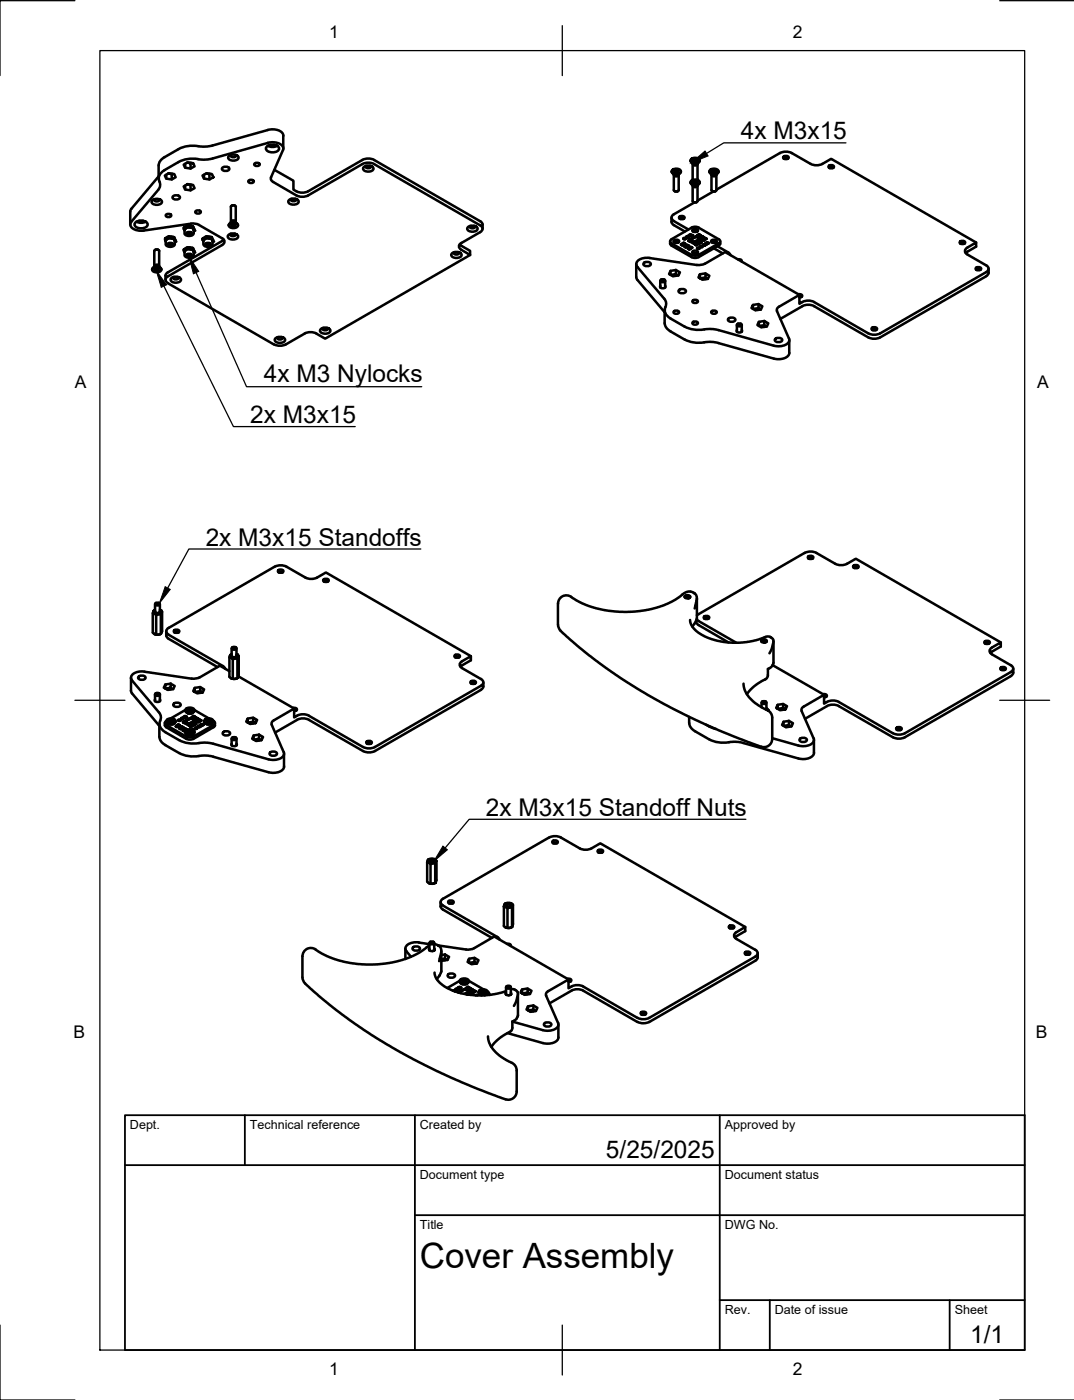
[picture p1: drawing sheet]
<svg xmlns="http://www.w3.org/2000/svg" width="215mm" height="280mm" viewBox="0 0 215 280" stroke-linecap="round" stroke-linejoin="round" font-family="sans-serif">
<defs><g id="words">
<text font-size="7" x="84" y="253.6">Cover Assembly</text>
<g font-size="4.9">
<text x="148.2" y="27.9">4x M3x15</text>
<text x="52.8" y="76.4">4x M3 Nylocks</text>
<text x="50.1" y="84.6">2x M3x15</text>
<text x="41.1" y="109.1">2x M3x15 Standoffs</text>
<text x="97.2" y="163.2">2x M3x15 Standoff Nuts</text>
<text x="121.2" y="231.6">5/25/2025</text>
<text x="194.1" y="268.8">1/1</text>
</g>
<g font-size="3.5">
<text x="65.8" y="7.6">1</text>
<text x="158.6" y="7.6">2</text>
<text x="15" y="77.6">A</text>
<text x="207.5" y="77.6">A</text>
<text x="14.7" y="207.6">B</text>
<text x="207.2" y="207.6">B</text>
<text x="65.8" y="275.1">1</text>
<text x="158.6" y="275.1">2</text>
</g>
<g font-size="2.5">
<text x="26" y="225.9">Dept.</text>
<text x="50" y="225.9">Technical reference</text>
<text x="84" y="225.9">Created by</text>
<text x="145" y="225.9">Approved by</text>
<text x="84" y="235.9">Document type</text>
<text x="145" y="235.9">Document status</text>
<text x="84" y="245.9">Title</text>
<text x="145" y="245.9">DWG No.</text>
<text x="145" y="262.9">Rev.</text>
<text x="155" y="262.9">Date of issue</text>
<text x="191" y="262.9">Sheet</text>
</g>
</g></defs>
<!-- layer: Visible -->
<g fill="none" stroke="#000" stroke-width=".51">
<path d="M30.8 39.8a.51 .51 0 0 0 .6 .5 .51 .51 0 0 0 .5-.5M31.7 35.3l-5.4 6.5M31.7 33.1v2.6M31.9 36.3a1.47 1.47 0 0 1-.3 1.7l-5.3 6.4a1.13 1.13 0 0 0 1 1.7h1.5l9.4-1.4h.9l.7 .3 4.6 2.7a.71 .71 0 0 1 .5 .6 .71 .71 0 0 1-.5 .7l-10.8 6.3M33 35.1l.8-.4 1.1 .1 .2 .7-.7 .4-1.1-.2zM33.3 35v.7M33.7 34.7l.7 .1v1.1M34.5 34.8h-.1M34.7 39.2l.3-.1a.75 .75 0 0 1 1 .5 .98 .98 0 0 1-1.5 0zM35.7 32.4l-2.8 1.6a1.73 1.73 0 0 0-1 2.3M36.7 37.3l.8-.5 1.1 .2 .3 .6-.8 .5-1.1-.2zM36.7 32.9l.8-.4 1.1 .1 .3 .7-.8 .4-1.1-.1z"/>
<path d="M37 32.8v.8M37 37.1v.8M37.4 36.9l.7 .1v1.1M37.4 32.5l.7 .1v1.1M38.2 36.9l-.1 .1M38.2 32.6h-.1M39.7 31.8l-1.3-.1-1.1 .2-1.6 .5M40.5 35.1l.8-.4 1.1 .1 .3 .7-.8 .4-1.1-.2zM40.8 35v.7M41.2 34.7l.7 .1M42 34.8l-.1 1.1M44.6 33.5l.3-.1a.75 .75 0 0 1 1 .5 .98 .98 0 0 1-1.5 0z"/>
<path d="M45.7 31.3a1.3 1.3 0 0 1 2 .2 1.21 1.21 0 0 1-2.1 0zM46.2 31a.51 .51 0 0 0 .5 .5 .51 .51 0 0 0 .5-.5M49.8 36.1a.61 .61 0 0 1 1 .3 .61 .61 0 0 1-.6 .2 .61 .61 0 0 1-.5-.4zM51 32.7a.61 .61 0 0 1 .9 .3 .61 .61 0 0 1-.5 .2 .61 .61 0 0 1-.5-.4zM53.3 29.4a1.62 1.62 0 0 1 2.5 .3 1.51 1.51 0 0 1-2.6 0zM53.6 29.2l1.1 .2 .8-.2M54.1 29h.8M56.6 30l-2.4 5.5a.73 .73 0 0 0 .5 .9l4.6 2.7a2.61 2.61 0 0 0 2.3 0l10.9-6.3M56.6 30a1.2 1.2 0 0 0-1.1-1.4l-1-.1-.9 .1-11.5 3.2-1.5 .1h-.9M56.7 29.7v-2.6a1.92 1.92 0 0 0-2.3-1.2l-11.9 3.2a9.9 9.9 0 0 1-4.1 .1l-1.1 .1-1.1 .3-3.3 1.8a2.08 2.08 0 0 0-1.2 1.7M58.2 39.8a.51 .51 0 0 0 .5 .5 .51 .51 0 0 0 .5-.5M58.3 39.8h.8"/>
<path d="M72.5 32l-10.9 6.3a2.76 2.76 0 0 1-2.9-.4v-1.7l-3.8-2.2M72.5 32.8a2.58 2.58 0 0 1 2.3 0M72.5 32a2.53 2.53 0 0 1 2.3 0l21.3 12.3 .4 .6M72.7 33.5a1.3 1.3 0 0 1 2 .2 1.21 1.21 0 0 1-2.1 0zM73.2 33.2a.51 .51 0 0 0 .5 .5 .51 .51 0 0 0 .5-.5M73.3 33.2h.7M74.8 32.8l21.3 12.3M134.4 34.3a1.01 1.01 0 0 0 .9 .6 1.01 1.01 0 0 0 .9-.6M134.4 34.1a1.13 1.13 0 0 1 1.8 .2 1.06 1.06 0 0 1-1.8 0zM134.6 34.7l.3 .2M134.8 35v3a.58 .58 0 0 0 1 0v-3M134.8 34.9a.46 .46 0 0 0 .5 .3 .46 .46 0 0 0 .4-.4 .45 .45 0 0 1-.4 .5 .45 .45 0 0 1-.5-.4z"/>
<path d="M135 34l-.2 .1 .3 .1M135 38.3h.1M135 38.3h.5M135 34.4l-.2 .1 .3-.1M135.1 34.2v.2M135.1 34.3v.2M135.1 34.4v.1M135.2 34.4l.2 .1M135.5 34.3l-.1 .2M135.5 34.2l.2 .3-.3-.1M135.6 34l-.4 .1M135.6 34l.1 .1-.2 .1z"/>
<path d="M135.6 38.3h-.1M135.9 34.7l-.3 .2M136.2 34.3v.1M138.1 36.5a1.06 1.06 0 0 0 1.9 0M138.1 32.1a1.01 1.01 0 0 0 1 .6 1.01 1.01 0 0 0 .9-.6M138.1 36.5h.1M138.2 36.3a1.13 1.13 0 0 1 1.8 .2 1.06 1.06 0 0 1-1.9 0zM138.2 31.9a1.13 1.13 0 0 1 1.8 .2 1.06 1.06 0 0 1-1.9 0zM138.4 36.9l.3 .2M138.4 32.6l.3 .2M138.6 37.1a.46 .46 0 0 0 .5 .4 .46 .46 0 0 0 .4-.4M138.6 37.1a.52 .52 0 0 0 .9 0"/>
<path d="M138.6 32.8a.52 .52 0 0 0 .9 0M138.6 37v3.2a.58 .58 0 0 0 1 0l-.1-3M138.7 36.2l-.1 .1 .3 .2-.3 .2h.1l.4-.1 .4 .1-.2-.3M138.7 31.9h-.1l.3 .2-.3 .2 .1 .1 .4-.2 .4 .1-.2-.3M138.9 36.5v.1M138.9 32.1v.1M138.9 32h.3M138.9 32l-.2-.1 .1 .2M139.2 36.5v.1M139.2 32.1v.1M139.4 36.2l-.3 .2-.4-.2 .1 .2M139.4 36.2l-.1 .2"/>
<path d="M139.4 36.2l.1 .1-.2 .1M139.4 31.9l-.1 .2M139.4 31.9l-.2 .1M139.4 31.9h.1l-.2 .2M139.5 32.7v.1M139.5 37v.1M139.5 32.7a.46 .46 0 0 1-.4 .4 .46 .46 0 0 1-.5-.4v3.3M139.5 32.8v3.2M139.7 36.9l-.3 .2M139.7 32.6l-.3 .2M140 36.5h.1M141.9 34.3a1.01 1.01 0 0 0 .9 .6 1.01 1.01 0 0 0 .9-.6"/>
<path d="M142 34.1a1.13 1.13 0 0 1 1.7 .2 1.06 1.06 0 0 1-1.8 0zM142.2 34.7l.3 .2M142.3 35v3a.58 .58 0 0 0 1 0M142.5 34l-.1 .1 .3 .1M142.5 38.3h.1M142.6 38.3h.5M142.6 34.2l-.2 .3 .3-.1M142.6 34.3v.2M142.6 34.4l.1 .1M142.7 38.3l-3.2 1.8M142.7 34.4h.2M143 34.3v.1"/>
<path d="M143.1 34.2l.2 .3-.4-.1M143.1 34l-.4 .1M143.1 34l.2 .1-.2 .1zM143.1 38.3h.1M143.3 34.9a.49 .49 0 0 1-.5 .3 .49 .49 0 0 1-.4-.4 .46 .46 0 0 0 .4 .5 .46 .46 0 0 0 .5-.4v3.1M143.3 38l12.7-7.4a2.58 2.58 0 0 1 2.4 0l3.8 2.2a2.61 2.61 0 0 0 2.3 0l1.8-1 29 16.7M143.5 34.7l-.3 .2M156.8 31.7l.4-.1 .4 .1M156.8 31.3a.61 .61 0 0 1 1 .3 .61 .61 0 0 1-.6 .3 .61 .61 0 0 1-.5-.5zM156.8 31.8h.8M165.8 33.6l.5-.1 .4 .1M165.9 33.1a.61 .61 0 0 1 .9 .3 .61 .61 0 0 1-.6 .3 .61 .61 0 0 1-.5-.4z"/>
<path d="M165.9 33.6h.7M26.1 42.3v2.6M26.3 41.8l-.2 .5M27 44.6a1.62 1.62 0 0 1 2.5 .3 1.51 1.51 0 0 1-2.6 0zM27.3 44.4l.7 .2 1.2-.2M27.8 44.2h.8M30.4 40.2a1.3 1.3 0 0 1 2 .2 1.21 1.21 0 0 1-2.1 0zM30.4 54a.98 .98 0 0 1 .9-.7 .98 .98 0 0 1 1 .7M30.5 53.7a1.13 1.13 0 0 1 1.8 .3 1.06 1.06 0 0 1-1.9 0zM30.9 53.3v-3.1a.58 .58 0 0 1 1 0l-.1 3.1M30.9 53.4a.46 .46 0 0 1 .5-.4 .46 .46 0 0 1 .4 .4M30.9 53.4a.45 .45 0 0 1 .4-.4 .45 .45 0 0 1 .5 .4"/>
<path d="M31 53.3l-.3 .2M31 50h.7M31.1 54l-.1 .2M31.1 53.9l-.2 .3h.1M31.2 53.9v.1M31.2 53.8l-.2-.1-.1 .1 .2 .1M31.2 54.1l-.2 .1M31.2 53.8h.3M31.2 54.1h.3M31.5 53.8l.2-.1 .1 .1-.2 .1M31.5 53.8v.1M31.5 53.8v.2"/>
<path d="M31.6 54l.2 .2h-.1M31.6 53.9v.1M31.6 54l.1 .2-.2-.1M31.7 53.3l.3 .2M33 48h.1M33 47.7h.1M33 48v-.3l.1 .6M33.3 42.9a.61 .61 0 0 1 1 .3 .61 .61 0 0 1-.6 .3 .61 .61 0 0 1-.5-.5zM33.6 48.8l.5 .3 .5-.3M33.6 54.5l-.4 .4-.1 1.1M33.6 55.3a.72 .72 0 0 0-.5 .7 .72 .72 0 0 0 .5 .6l21.2 12.3a2.79 2.79 0 0 0 2.4 0l3.7-2.2M33.7 48.7l.5-.1 .2 .1 .1 .2-.6 .2-.3-.2z"/>
<path d="M33.7 48.6a.34 .34 0 0 0 .4 .4 .34 .34 0 0 0 .3-.4M33.8 47.3l.9 .1 .1 .3-1-.1zM33.8 47.3l-.7 .4-.1 .3M33.8 47.6l-.8 .4M33.8 47.3v.3M33.8 47.3h.1M33.8 47.6h.1M34.2 55.7a1.3 1.3 0 0 1 2 .3 1.21 1.21 0 0 1-2.1 0zM34.7 55.4a.51 .51 0 0 0 .5 .5 .51 .51 0 0 0 .5-.5M34.8 47.5v.2M34.8 47.5l.3 .5M34.8 47.7l.3 .6v-.3"/>
<path d="M34.8 55.4h.7M34.8 47.7h.1M34.8 47.4h.1M35 48.2a1.05 1.05 0 0 0-1.9 0l.1 .8 .7 .4 1-.3 .1-.9M35.1 48l-.1 .4M35.1 48.3h.1M36.8 50.2h.1M36.8 49.9h.1M36.8 45.8h.1M36.8 45.5h.1M36.8 50.2v-.3l.1 .6M36.8 45.8v-.2l.1 .5"/>
<path d="M36.8 45.6v.2M36.8 49.9v.3M37 50.1a1.11 1.11 0 0 1 1.8 .3l-.2 .9-.9 .3-.5-.2-.3-.2zM37 45.8a1.11 1.11 0 0 1 1.8 .2l-.1 .9-.5 .3h-.5l-.5-.1-.3-.3zM37.3 51l.5 .3 .5-.3M37.3 46.6l.5 .3 .5-.3M37.5 50.8h.5h.2l.1 .3-.6 .2-.3-.2zM37.5 46.5l.5-.1 .2 .1 .1 .3-.6 .2-.3-.2zM37.5 50.8a.34 .34 0 0 0 .3 .4 .34 .34 0 0 0 .4-.4M37.5 46.5a.34 .34 0 0 0 .3 .4 .34 .34 0 0 0 .4-.4M37.5 49.5l1 .1 .1 .3-1-.1zM37.5 49.5l-.7 .4"/>
<path d="M37.5 49.7l-.7 .5M37.5 45.1l1 .1 .1 .4-1-.2zM37.5 45.1l-.7 .5M37.5 45.4l-.7 .4M37.5 45.1v.3M37.5 49.5v.2M37.6 49.5h.1M37.6 49.7h.1M37.6 45.1h.1M37.6 45.4h.1M38.6 49.6v.3M38.6 49.6l.3 .6"/>
<path d="M38.6 49.9l.1 .4M38.6 45.3v.3M38.6 45.3l.3 .6M38.6 45.6l.1 .3M38.6 49.9h.1M38.6 49.6h.1M38.6 45.5h.1M38.6 45.3h.1M38.9 50.2v.3l-.2-.2M38.9 50.2v.3M38.9 50.5l-.1 .1M38.9 45.9v.3l-.2-.3"/>
<path d="M38.9 45.9l-.1 .3M38.9 50.5h.1M38.9 46.1h.1M39.2 42.2a.61 .61 0 0 1 1 .3 .61 .61 0 0 1-.6 .3 .61 .61 0 0 1-.5-.5zM40.6 48h.1M40.6 47.7h.1M40.6 48v-.3l.1 .6M40.8 47.9a1.11 1.11 0 0 1 1.7 .3l-.1 .9-.9 .3-.5-.2-.3-.2zM41.1 48.8l.5 .3 .5-.3M41.3 48.7l.4-.1 .3 .1 .1 .2-.6 .2-.4-.2zM41.3 48.6a.34 .34 0 0 0 .3 .4 .34 .34 0 0 0 .3-.4M41.3 47.3l1 .1 .1 .3-1-.1z"/>
<path d="M41.3 47.3l-.7 .4v.3M41.3 47.6l-.7 .4M41.3 47.3v.3M41.3 47.3h.1M41.3 47.6h.1M42.4 47.5v.2M42.4 47.5l.2 .5M42.4 47.7l.2 .6v-.3M42.4 47.7h.1M42.4 47.4h.1M42.6 48l-.1 .4M42.6 48.3h.1"/>
<path d="M44.8 47.9l-11.2 6.6M45.6 47.1a1.3 1.3 0 0 1 2 .2 1.21 1.21 0 0 1-2 0zM45.8 44.9a1.13 1.13 0 0 1 1.8 .2 1.06 1.06 0 0 1-1.8 0zM46.1 46.8a.51 .51 0 0 0 .5 .5 .51 .51 0 0 0 .5-.5M46.2 44.5a.46 .46 0 0 1 .5-.4 .46 .46 0 0 1 .4 .4M46.2 44.4a.52 .52 0 0 1 .9 0M46.2 46.7h.8M46.3 44.5l-.3 .2M46.4 45.2l-.2 .1 .2 .1M46.4 45.2v.2M46.4 41.1v.1M46.4 41.1l.6 .1"/>
<path d="M46.5 45v.2M46.5 45v.1M46.8 45l.3-.1-.2 .2 .2 .2-.1 .1M46.8 45l-.6-.1 .2 .1M46.8 44.9v.1M46.8 44.9l.1 .2M46.9 45.2l.1 .2-.3-.2-.3 .2M47 44.5l.3 .2M47.1 44.5v.1M47.2 44.4v-3a.58 .58 0 0 0-1 0v3.2M47.6 45v.1M47.6 45a1.02 1.02 0 0 0-.9-.5 1.02 1.02 0 0 0-.9 .6"/>
<path d="M57.7 40.1a1.3 1.3 0 0 1 2.1 .2 1.21 1.21 0 0 1-2.1 0zM90.3 50.8a1.3 1.3 0 0 1 2.1 .2 1.21 1.21 0 0 1-2.1 0zM90.8 50.5a.51 .51 0 0 0 .5 .4 .51 .51 0 0 0 .5-.4M90.9 50.4h.8M92 48.9l2 1.3v.8M93.5 45.5a1.3 1.3 0 0 1 2 .3 1.21 1.21 0 0 1-2 0zM94 45.2a.51 .51 0 0 0 .5 .5 .51 .51 0 0 0 .5-.5M94.1 45.2h.8M96.1 45.1a.73 .73 0 0 1 .4 .7 .73 .73 0 0 1-.4 .6l-3.8 2.2a.73 .73 0 0 0-.5 .7 .73 .73 0 0 0 .5 .7l1.7 1-29 16.8-1.7-1.1M96.5 44.9v.9M127.3 55.4l.2 .6 5.4 6.4M127.3 52.8v2.6"/>
<path d="M127.5 53.4l5.4 6.4a1.77 1.77 0 0 1 .1 2 1.84 1.84 0 0 0 1.1 1.9l2.8 1.6a7.2 7.2 0 0 0 4.9 .5l1.9 .2 11.1 3.2a2.67 2.67 0 0 0 3.1-.9l-.1-.6-2.4-5.4a.73 .73 0 0 1 .5-1M127.5 53.4a1.13 1.13 0 0 1 1-1.7l1-.1 10.4 1.4 1.1-.3 4.1-2.3 14.8 8.6M128.9 52.5l.3-.1a.75 .75 0 0 1 1 .5 .98 .98 0 0 1-1.5 0zM132.1 56.2v1.3M132.1 57.2l-.1 .1a.62 .62 0 0 0 .6 .4 .62 .62 0 0 0 .5-.4v-.1M132.2 56l.5-.1 .3 .2-.5 .2zM132.3 55.9l-.1 .1M132.8 55.9l.2 .1a.44 .44 0 0 1-.4 .5 .44 .44 0 0 1-.5-.5h.2M133.1 56.2v1.3M134 48.3l.1 .6 .2 .2M134.1 48.1l4.2-2.6a1.49 1.49 0 0 1 1.5 .1l4 2.3 .3 .4-.3 .4-4 2.3a1.57 1.57 0 0 1-1.5 0l-4-2.3-.2-.2zM134.3 49.1l4 2.3a1.57 1.57 0 0 0 1.5 0l4-2.3"/>
<path d="M134.3 43.5v.9l.2 .4 2.5 1.5M134.7 48.2a.64 .64 0 0 1 1.1 .2 .64 .64 0 0 1-1.1-.2zM134.8 44.2l2.9 1.7M134.9 48.5l.4-.1 .4 .1M135.2 54l-1.1 .2v.8M135.2 54v.8l-1 .2M135.2 54l.8 .5-.3 .6-1.1 .2-.8-.5 .3-.6M135.2 54.8l.5 .3M135.2 55.2h-.7M135.9 57.9l.3-.1a.75 .75 0 0 1 1 .6 .98 .98 0 0 1-1.5 0zM136 43.7l.4-.1 .4 .1M136 43.3a.61 .61 0 0 1 .9 .3 .61 .61 0 0 1-.6 .3 .61 .61 0 0 1-.5-.4z"/>
<path d="M136 43.8h.8M136.2 48.9l.4 .1-.1 .1zM136.2 48.9v.1M136.3 48.8l.3 .1zM136.3 48.8v.1M136.6 48.9v.1M136.7 48.6l.2 .2M136.7 47.7l.2 .2 .3-.2M136.8 47.6l.4 .1-.4 .1zM136.8 48.6l.3 .1M136.8 47.7h.3l-.2 .1zM136.8 48.9l-.3 .2-.3-.1"/>
<path d="M136.8 48.9h.1M136.9 48.8l.2-.1-.3 .2M136.9 48.8l-.3 .1M136.9 49.3l.3 .2 .1-.2M136.9 48.7l-.2-.1-.3 .2M137.1 49.2l.2 .1zM137.1 49.3l.2 .1M137.3 47.4l.2 .1 .3-.1M137.4 47.3l.4 .1-.4 .1zM137.4 49l.2 .2M137.4 47.3l.3 .1-.2 .1zM137.5 49l.3 .1"/>
<path d="M137.6 49.2l-.3 .1M137.6 49.8h.4zM137.7 49.1l-.3-.1-.5 .4M137.7 48.2h.3M137.7 48.1v.1M137.8 49.6l.2 .1zM137.8 49.2l-.6 .3-.3-.1M137.8 49.2h-.2M137.8 48.1v.1M137.8 47l.3 .2 .4-.2M137.8 47l.3-.2 .4 .2-.4 .2zM137.9 48.1l-.1 .1h.1"/>
<path d="M137.9 48.1h-.2l.3 .1M137.9 48.1h.1M137.9 48v.1M137.9 49.9h.1M137.9 48h.1M138 48.2l.9 .6M138 48v.2M138 49.8h.1M138 48.2h-.1M138 47.9h.1M138 48.1l-.1 .1M138 47.9l-.1 .1"/>
<path d="M138 47h.3l-.2 .1zM138 47.9l.9 .5 1.1-.7-.8-.4-1.2 .7M138.1 49.4l.2 .2M138.1 47.9h-.1M138.2 49.5h.3M138.2 49.7l-.3 .2-.3-.1M138.2 47.8h.1M138.2 49.7h.1M138.3 47.8h-.1M138.3 47.7h.1M138.3 49.6l-.3 .1M138.3 47.8h.1"/>
<path d="M138.4 49.5l-.3-.1-.3 .3M138.4 47.7l-.1 .1M138.5 49.6l-.3 .1M138.5 49.6h-.2M138.5 50.4a.64 .64 0 0 1 1.1 .1 .64 .64 0 0 1-1.1-.1zM138.5 46a.64 .64 0 0 1 1.1 .2 .64 .64 0 0 1-1.1-.2zM138.6 47.6h.1M138.6 50.7l.5-.1 .4 .1M138.6 46.3l.5-.1 .4 .1M138.7 47.5l-.1 .1M138.7 40.4l.1 .1M138.8 47.5h.1"/>
<path d="M138.9 48.4v.1M138.9 47.4l-.1 .1M138.9 47.4h.1M138.9 40.5l-4.1 2.4a.72 .72 0 0 0-.5 .6 .72 .72 0 0 0 .5 .7M138.9 48.5v.3M139 48.7h.1M139 48.7l.1 .2M139 48.9l.3 .2 .1-.1M139 48.7l-.1 .1M139.1 48.9l.2 .2M139.1 48.9l.1 .1M139.1 48.8h.1"/>
<path d="M139.1 47.4h.2M139.1 48.8l.1 .2M139.2 48.6v.1M139.2 48.7l.2 .3-.1 .1M139.2 49l.1-.1zM139.3 49.1h.1M139.3 48.5l.2-.1v.2M139.3 48.4l.2 .4M139.3 48.5l.1 .1M139.3 47.3l.4 .1zM139.3 48.7l.3 .2 .1-.1M139.3 47.3h.1"/>
<path d="M139.3 48.5l-.3 .1M139.4 48.7l.3 .1M139.4 40.4h-.6M139.4 48.6v.1M139.4 48.8h.1M139.4 48.7h.1M139.4 47.1l.3 .1zM139.4 49.7l.3 .1 .2-.1M139.4 47.1v.1M139.5 47.1l.3-.2 .4 .2M139.5 49.6l.4 .1-.4 .1zM139.5 48.6l.1 .1"/>
<path d="M139.6 48.7l-.1 .1 .1-.1M139.6 48.2l.1 .3M139.6 48.9h.1M139.6 49.6l.2 .1h-.1zM139.6 48.6l.3 .1 .1-.1M139.6 48.4l-.1 .1M139.6 48.8h.1M139.7 48.4v.2M139.7 48.5l.2 .2 .1-.1M139.7 47.2v.2M139.7 48.6l.1 .1M139.7 48.5l.1 .1"/>
<path d="M139.8 48.2h-.2l.1 .2M139.8 48.6h.1M139.8 46.9l.2 .1M139.8 48.2v.1M139.8 48.4h.1M139.8 48.4l.1 .2-.1 .1 .1-.1M139.9 48.1h.1M139.9 48.2l.1-.2 .1 .1 .1 .2M139.9 48.2v.2l.3 .1h.1M139.9 48.4l.3 .1h.1M139.9 48.2l-.1 .1M139.9 48.4h.1"/>
<path d="M139.9 48.6h.1M140 48.1l.1 .3h-.1M140 48.3v.1M140 47l-.3 .2M140 47l.2 .1M140 47.6l.3 .1M140 47.4l.3 .2M140 49.3l.3 .2 .2-.2M140.1 47.4l-.2 .3M140.1 48.1h.1M140.1 47.4l.2 .1M140.1 48.1v-.3l-1.2 .7"/>
<path d="M140.1 49.2l.4 .1-.4 .1zM140.1 49.3h.3M140.2 47.1l-.6 .3M140.2 48.4l-.1 .1 .1-.1M140.2 49.2l.2 .1-.1 .1zM140.2 48.4l.1 .1M140.4 47.3l.2 .1-.3 .3-.2 .1-.2-.2M140.4 47.3l-.3 .1M140.4 47.2l.2 .2zM140.5 48h.3l-.1 .1zM140.6 47.8l.3 .1zM140.6 47.8v.1"/>
<path d="M140.6 47.4h.2l-.2 .1zM140.7 49l.2 .1 .2-.1M140.7 48.9l.4 .1-.4 .1zM140.7 49h.4M140.8 47.4l-.8 .3 .1 .1M140.8 48.9l.3 .1-.2 .1zM140.8 48h.1M140.9 47.7l.3 .1-.3-.1M141.1 47.7l.3 .1M141.1 47.9l-.4 .2-.2-.1M141.1 55.5l-1.1 .2v-.8l-.3 .6 .8 .5 1.1-.2 .3-.6-.8-.5v.8l.5 .3M141.1 54.7l-1.1 .2"/>
<path d="M141.1 55.9h-.6M141.1 48.6l.4 .2 .3-.2M141.1 48.6l.4-.2 .3 .2-.3 .2zM141.2 47.8l-.2-.2-.3 .2M141.4 47.8l-.3 .1M141.4 47.8l-.5 .1M141.4 48.5l.2 .1-.1 .1zM141.5 48.8h.1M142.3 48.2a.64 .64 0 0 1 1.1 .2 .64 .64 0 0 1-1.1-.2zM142.4 48.5l.4-.1 .5 .1M142.8 49.7l1.8 1M143.5 49.3l2.1 1.2 .5 .5"/>
<path d="M144.1 48.3l-.1 .6-.2 .2M147.6 51.9l.6 .1 .1 .3M159.7 58.9h.4l.3 .2-.1 .3-.4 .1M159.9 59.4h.4M159.9 59.3l.5 .1M192.1 48.7l.4-.1 .5 .1M192.1 48.3a.61 .61 0 0 1 1 .3 .61 .61 0 0 1-.6 .2 .61 .61 0 0 1-.5-.4zM192.2 48.8h.7M193.2 50.6l2.1-1.3v-.8l-1.8 1a.73 .73 0 0 0-.5 .7 .73 .73 0 0 0 .5 .7l3.8 2.2M195.3 54l.4-.1 .4 .1M195.3 53.5a.61 .61 0 0 1 1 .3 .61 .61 0 0 1-.6 .3 .61 .61 0 0 1-.5-.4zM195.4 54h.7"/>
<path d="M197.3 53.1a.72 .72 0 0 1 .5 .7 .72 .72 0 0 1-.5 .6l-21.2 12.3a2.61 2.61 0 0 1-2.4 0M197.8 53.8l-.1 1-.4 .4-21.2 12.3a2.61 2.61 0 0 1-2.4 0M55 67.8a1.3 1.3 0 0 1 2 .2 1.21 1.21 0 0 1-2.1 0zM55.5 67.5a.51 .51 0 0 0 .5 .4 .51 .51 0 0 0 .5-.4M55.6 67.4h.8M60.9 66.7a2.58 2.58 0 0 1 2.4 0M64.1 65.9a1.3 1.3 0 0 1 2 .3 1.21 1.21 0 0 1-2.1 0zM64.5 65.6a.51 .51 0 0 0 .6 .5 .51 .51 0 0 0 .5-.5M64.7 65.6h.7M132.9 62.3v.1M132.9 62.1v2.6M133 64.7a1.97 1.97 0 0 0 1.1 1.6l2.8 1.6a7.2 7.2 0 0 0 4.9 .5l1.9 .2"/>
<path d="M134.9 62.2a.61 .61 0 0 1 .9 .3 .61 .61 0 0 1-.6 .3 .61 .61 0 0 1-.5-.4zM138.7 64.4a.61 .61 0 0 1 .9 .3 .61 .61 0 0 1-.6 .3 .61 .61 0 0 1-.5-.4zM138.7 60.1a.61 .61 0 0 1 .9 .3 .61 .61 0 0 1-.6 .2 .61 .61 0 0 1-.5-.4zM142.4 62.2a.61 .61 0 0 1 1 .3 .61 .61 0 0 1-.6 .3 .61 .61 0 0 1-.5-.4zM145.8 63.7l.3-.1a.75 .75 0 0 1 1 .5 .98 .98 0 0 1-1.5 0zM147.4 65v1.4M147.4 66l-.1 .2a.62 .62 0 0 0 .6 .3 .62 .62 0 0 0 .6-.3l-.1-.2M147.5 64.9l.5-.2 .3 .3-.5 .2zM147.6 64.8l-.1 .1a.44 .44 0 0 0 .4 .4 .44 .44 0 0 0 .4-.4l-.1-.1M148.1 64.8h.1M148.4 65v1.4M150.6 61.8v-.8l-.3 .6 .8 .5 1.1-.2 .3-.6-.8-.5v.8l.5 .3"/>
<path d="M151.7 60.8l-1.1 .2M151.7 61.6l-1 .2M151.7 62h-.6M151.8 64.4l1.1-.2v.9l-1.1 .1zM152.9 64.2l.8 .5-.3 .6-1.1 .2-.8-.5 .3-.6M152.9 65.1l.5 .2M152.9 65.4h-.7M155.2 67.7l.3-.1a.75 .75 0 0 1 1 .5 .98 .98 0 0 1-1.5 0zM156.1 63.8l4.4-2.6a2.58 2.58 0 0 1 2.4 0l10.8 6.3M157.9 68v2.6a1.92 1.92 0 0 1-2.3 1.3l-.8-.2-11.1-3M160.5 60.4a2.58 2.58 0 0 1 2.4 0M160.5 60.4l-.6 .4v-1.8l-4 2.3"/>
<path d="M162.9 60.4l10.8 6.3M174.5 66l.4-.1 .4 .1M174.5 65.6a.61 .61 0 0 1 .9 .3 .61 .61 0 0 1-.6 .2 .61 .61 0 0 1-.5-.4zM174.5 66h.8M55.7 114.5l.4-.1 .5 .1M55.7 114a.61 .61 0 0 1 1 .4 .61 .61 0 0 1-.6 .2 .61 .61 0 0 1-.5-.4zM55.8 114.5h.7M61.1 115.5a2.58 2.58 0 0 0 2.3 0l1.8-1 29 16.8M61.1 115.6l-3.8-2.2a2.64 2.64 0 0 0-2.4 0l-21.2 12.2a.72 .72 0 0 0-.4 .7 .72 .72 0 0 0 .4 .7M64.8 116.3l.4-.1 .4 .1M64.8 115.9a.61 .61 0 0 1 .9 .3 .61 .61 0 0 1-.5 .3 .61 .61 0 0 1-.5-.5zM64.8 116.4h.8"/>
<path d="M137 119.5l.5-.2 .5 .2M137.3 119.1l-.4 .2a.65 .65 0 0 0 .9 .4l.2-.4M137.3 119.1h.5l.3 .2M137.8 119.4v.3M138.7 118.6l.5 .4 .2 .6-.4 2.1M138.7 118.6l-.7-.3-.8 .2-2.7 1.8-2.8 1.2-2.6 .6-3.1 .3h-2l-2.3-.2-2.5-.5-2.7-1-1.7-.9a1.76 1.76 0 0 0-1.9-.6 1.76 1.76 0 0 0-1.3 1.6v4.2l.2 .6 .4 .6M139.4 119.7v4.1l-.9 1.6M161 110.6l-21.6 12.5M161 110.6a2.58 2.58 0 0 1 2.3 0M161.7 111.7l.4-.1 .5 .1M161.8 111.3a.61 .61 0 0 1 .9 .3 .61 .61 0 0 1-.6 .3 .61 .61 0 0 1-.5-.5zM161.8 111.8h.7"/>
<path d="M163.3 110.6l3.8 2.2a2.58 2.58 0 0 0 2.3 0l1.8-1 29 16.7M170.8 113.6l.4-.1 .4 .1M170.8 113.1a.61 .61 0 0 1 .9 .3 .61 .61 0 0 1-.5 .3 .61 .61 0 0 1-.5-.4zM170.8 113.6h.8M26.2 138.2l.2 .5 5.4 6.4M26.2 135.6v2.6M27.8 135.3l.3-.1a.75 .75 0 0 1 1 .5 .98 .98 0 0 1-1.5 0zM30.9 122.1l-.3 .6 .5 .2a.23 .23 0 0 0 .2 .2 .23 .23 0 0 0 .2-.1l.7-.1M30.9 126.8l.6 .2 .6-.2M31 120.9v1.5a.54 .54 0 0 0 1 0v-1.5M31 138.9v1.4M31 122l-.3 .4a.92 .92 0 0 0 .8 .5 .92 .92 0 0 0 .8-.5l-.3-.4"/>
<path d="M31 140l-.1 .1a.62 .62 0 0 0 .6 .4 .62 .62 0 0 0 .6-.4l-.1-.1M31 122.3l-.1 .1a.62 .62 0 0 0 .6 .4 .62 .62 0 0 0 .6-.4l-.1-.1M31.1 120.7l.5-.1 .3 .3-.5 .1zM31.1 138.8l.5-.2 .3 .3-.5 .2zM31.2 120.6l-.2 .3 .4 .2 .6-.2-.2-.3M31.2 123.1v3.8M31.2 138.7h.1M31.7 138.7l.2 .1a.44 .44 0 0 1-.4 .4 .44 .44 0 0 1-.4-.4l.1-.1M32 138.9v1.4M32.1 122.1l.1 .1a.22 .22 0 0 1 .2 .2 .22 .22 0 0 1-.1 .2l-.1 .3M32.2 122.9l-.1 4M32.4 122.4v3.9l-.2 .5-.5 .2-.7-.1-.4-.3v-3.9"/>
<path d="M33.3 126.3v1.1l.4 .4 9.8 5.7M33.7 127l10.9 6.3 .4 .5M34.1 136.8l-1 .2v.8M34.1 136.8v.8l-1 .2M34.1 136.8l.8 .5-.3 .6-1 .1-.8-.4 .3-.6M34.1 137.6l.5 .3M34.1 137.9l-.6 .1M34.9 126.5l.4-.1 .4 .1M34.9 126.1a.61 .61 0 0 1 1 .3 .61 .61 0 0 1-.6 .2 .61 .61 0 0 1-.5-.4zM34.9 126.6h.8M40 138.3l-1.1 .1v-.8l-.2 .7 .8 .4 1-.1 .3-.7-.8-.4v.8l.5 .3M40 137.5l-1.1 .1"/>
<path d="M40.1 138.6l-.7 .1M45.9 134.3l-1.9-1.1-4.1 2.3-1.1 .3-10.9-1.4a1.55 1.55 0 0 0-1.7 1.4l5.6 6.7a1.76 1.76 0 0 1 .1 2.1 1.82 1.82 0 0 0 1.2 1.9l2.7 1.6a7.3 7.3 0 0 0 5 .5l1.9 .2 11 3.1a2.69 2.69 0 0 0 3.1-.9v-.5l-2.4-5.5a.75 .75 0 0 1 .4-.9M46.2 130.9l-.3 .6 .5 .2a.23 .23 0 0 0 .2 .2 .23 .23 0 0 0 .2-.1h.7M46.2 135.7l.6 .1 .6-.1M46.3 129.7v1.5M46.3 130.9l-.3 .3a.92 .92 0 0 0 .8 .5 .92 .92 0 0 0 .9-.5l-.4-.3M46.4 131.1l-.1 .1a.62 .62 0 0 0 .5 .4 .62 .62 0 0 0 .6-.4l-.1-.1M46.5 129.6l.4-.2 .3 .3-.5 .2zM46.5 129.5h.1M46.6 131.9v3.9M47.1 129.5l.2 .3-.3 .2-.6-.2 .1-.3M47.3 129.7v1.5a.54 .54 0 0 1-.9 0"/>
<path d="M47.4 130.9l.2 .2a.17 .17 0 0 1 .2 .1 .17 .17 0 0 1-.2 .2l-.1 .4M47.5 131.8l-.1 3.9M47.7 135.3l11.1 6.5M47.8 131.3v3.8l-.2 .5-.6 .2-.7-.1-.4-.3v-3.9M91 131.5l.5-.1 .4 .1M91.1 131a.61 .61 0 0 1 .9 .4 .61 .61 0 0 1-.6 .2 .61 .61 0 0 1-.5-.4zM91.1 131.5h.7M92.4 132.3a.72 .72 0 0 0-.4 .7 .72 .72 0 0 0 .4 .7l3.8 2.2M92.4 132.3l1.8-1v.8l-2.1 1.3M94.2 136.7l.4-.1 .5 .1M94.3 136.3a.61 .61 0 0 1 .9 .3 .61 .61 0 0 1-.6 .3 .61 .61 0 0 1-.5-.5zM94.3 136.8h.7"/>
<path d="M96.2 135.8a.72 .72 0 0 1 .5 .7 .72 .72 0 0 1-.5 .7l-21.2 12.3a2.61 2.61 0 0 1-2.4 0M96.7 136.5l-.1 1.1-.4 .4-21.2 12.3a2.61 2.61 0 0 1-2.4 0M112.1 126.2l4 3.5 4 3.1 4 2.8 5.5 3.4 4.5 2.5 6.1 3 6.4 2.8 5.7 2.1M138 124l.2 .9 .4 .6 1 1 1.9 1.1 2.1 .6 2.2 .4h2.7l2.6-.5 2.3-.8 .7 .2a.83 .83 0 0 1 .6 1l-.4 1.4-.4 .8M139.3 124.2a.81 .81 0 0 0 .4 .9l6.1 3.5M139.4 123.9l.3 .3M139.7 124.3l7.6 4.3M140.9 123.8l.4-.2 .4 .2M140.9 123.3a.61 .61 0 0 1 1 .3 .61 .61 0 0 1-.6 .3 .61 .61 0 0 1-.5-.4zM141 123.8h.7M148.7 136.8l.3 1.3 .8 1.3 1.3 1.3 1.8 1.1a2.23 2.23 0 0 1 1.6 1.8v4.2a1.66 1.66 0 0 1-2.2 1.6M152.3 128.2l.4-.3 .5 .1 .2 .4"/>
<path d="M152.3 128.1a.61 .61 0 0 0 .9 .4l.2-.1M152.3 128.4l.5-.2 .5 .2M153.1 128.3v.3M154.6 133.1l10.2 5.9M154.7 128.3v4.3a1.52 1.52 0 0 1-1.1 1.2v1.4l-.2 .5-2.4 1.5-1.1 1-.5 .7M164.6 138.9h.5l.3 .2-.1 .3-.4 .1M164.9 139.4h.3M164.9 139.3l.4 .1M197 128.7l.5-.1 .4 .1M197.1 128.3a.61 .61 0 0 1 .9 .3 .61 .61 0 0 1-.6 .3 .61 .61 0 0 1-.5-.5zM197.1 128.8h.7M198.4 129.6a.72 .72 0 0 0-.4 .6 .72 .72 0 0 0 .4 .7l3.8 2.2"/>
<path d="M198.4 129.5l1.8-1v.9l-2.1 1.2M200.2 134l.4-.1 .5 .1M200.3 133.5a.61 .61 0 0 1 .9 .4 .61 .61 0 0 1-.6 .2 .61 .61 0 0 1-.5-.4zM200.3 134h.7M202.2 134.5l-21.2 12.2a2.64 2.64 0 0 1-2.4 0l-10.8-6.3a2.71 2.71 0 0 0-3 .4v-1.8l-4 2.4M202.2 133.1a.72 .72 0 0 1 .5 .7 .72 .72 0 0 1-.5 .7M202.7 133.8l-.1 1-.4 .5-21.2 12.2a2.61 2.61 0 0 1-2.4 0l-10.8-6.2a2.51 2.51 0 0 0-2.4 0l-4.4 2.5M31.8 145.1l.1 .1M31.9 144.9v2.5M31.9 147.4a1.97 1.97 0 0 0 1.1 1.7l3.8 2 1.8 .2h1.2M33 145.1l.3 .4 4 2.3a1.66 1.66 0 0 0 1.4 0l4-2.3 .3-.4M33 144.7v.4"/>
<path d="M33.3 144.2l-.3 .4 .3 .5 4 2.3a1.57 1.57 0 0 0 1.4 0l4-2.3 .3-.5-.3-.4M33.3 144.3a1 1 0 0 0 .9 .6 1 1 0 0 0 .9-.5M33.3 144.2v.1M33.4 144.1a1.13 1.13 0 0 1 1.7 .2 1.06 1.06 0 0 1-1.8 0zM33.5 144.7l.4 .2M33.7 144.8l.5 .2 .5-.2M33.8 144.9h.1M33.9 144l-.1 .1 .3 .1M34 144.4l-.2 .1 .3-.1M34 144.2v.1M34 144.3v.1M34 144.4h.1"/>
<path d="M34.1 144.4h.2M34.4 144.4h.1M34.4 144.3v.1M34.4 144.4l.2 .1-.3-.1M34.4 144.2v.1M34.5 144l-.4 .1M34.5 144l.1 .1-.1 .1zM34.6 144.9h.1M34.9 144.7l-.4 .2M34.9 140.7l.2-.1a.75 .75 0 0 1 1 .5 .98 .98 0 0 1-1.4 0zM35.1 144.3v.1M35.2 145.3l.3 .1z"/>
<path d="M35.2 145.3h.1M35.3 145.2l.3 .1zM35.3 145.2v.1M35.5 145.3v.1M35.6 145l.2 .1M35.6 144.1l.3 .1 .2-.1M35.7 144l.4 .1-.2 .1-.3-.1zM35.7 145l.3 .1M35.8 144l.2 .1-.2 .1zM35.8 145.2l-.4 .3-.2-.2M35.8 145.2v.1M35.8 145.1l-.2 .2"/>
<path d="M35.9 145.7l.2 .2 .1-.2M35.9 145.1l-.3-.1-.3 .2M36 145.6l.3 .1zM36 145.7l.2 .1M36 145.1l-.2 .2M36 145.1h-.2M36.2 143.7l.3 .2 .2-.1M36.3 143.6l.4 .1-.2 .2-.3-.2zM36.3 145.4l.2 .1M36.3 143.7h.3l-.3 .1zM36.4 145.4l.3 .1M36.5 145.5l-.2 .2"/>
<path d="M36.6 146.1l.3 .1zM36.6 145.5l-.3-.1-.4 .3M36.6 144.5l.3 .1M36.6 144.5h.1M36.7 146l.3 .1zM36.7 143.7v.1M36.7 146v.1M36.7 145.5l-.6 .4-.2-.2M36.7 145.5h-.2M36.7 144.5h.1M36.7 143.4l.3 .2 .4-.2M36.7 143.4l.3-.2 .4 .2-.4 .2z"/>
<path d="M36.7 143.4h.1M36.8 144.4l-.1 .1 .2 .1M36.8 144.4l-.2 .1 .3 .1M36.8 144.4h.1M36.8 144.4v.1M36.8 146.3h.1M36.9 144.6l1 .5M36.9 144.4h-.1M36.9 146.1v.1M36.9 144.6h.1M36.9 144.3h.1M36.9 144.5v.1"/>
<path d="M36.9 144.3l-.1 .1M36.9 143.3l.3 .1-.3 .1zM37 144.3h.1M37 144.3l.8 .5 1.2-.7-.8-.5-1.3 .8v.2M37 145.8l.3 .1M37 145.8l.3 .2M37 143.6h.1M37.1 144.3h-.1M37.1 145.8l-.4 .2M37.1 146.5a1 1 0 0 0 .9 .6 1 1 0 0 0 .9-.6M37.1 142.1a1.01 1.01 0 0 0 .9 .6 1.01 1.01 0 0 0 .9-.6M37.1 142.1l-3 1.7"/>
<path d="M37.1 145.8l.3 .1-.1 .1M37.1 146.2a1.13 1.13 0 0 1 1.8 .2 1.06 1.06 0 0 1-1.8 0zM37.1 141.9a1.13 1.13 0 0 1 1.8 .2 1.06 1.06 0 0 1-1.8 0zM37.2 146.1l-.4 .2-.2-.2M37.2 146.1h.1M37.2 144.2h-.1M37.3 146l-.3 .1M37.3 144.2h.1M37.3 144.1l-.2 .1M37.3 146.9l.3 .2M37.3 142.5l.3 .2M37.4 144.1l-.1 .1"/>
<path d="M37.4 143.4h.1M37.4 145.9l-.2 .2M37.5 147l.5 .2 .5-.2M37.5 142.6l.5 .2 .5-.2M37.5 144h.1M37.5 142.7h.1M37.5 147v.1M37.7 146.2l-.2 .1 .3 .1-.3 .2h.4M37.7 141.9h-.2l.3 .2-.3 .2 .2 .1 .3-.2 .3 .2 .1-.1-.2-.3M37.7 143.9l-.1 .1M37.8 144.8l.1 .1M37.8 146.5v.1"/>
<path d="M37.8 142.1v.1M37.8 143.8h.1M37.9 146.6h.2M37.9 144.9v.2M37.9 143.8h.1M37.9 145h.2M37.9 145.1h.2M37.9 145.1l.1 .2M38 145.3l.2 .1 .1-.1M38 145.1h-.1M38 145.3l.2 .1M38 145.1v.1"/>
<path d="M38.1 143.8h.1M38.1 145.2l.1 .1M38.1 145l.2 .3-.1 .1M38.2 145.3h.1zM38.2 146.5v.1M38.2 142.1v.1M38.2 145.4h.1M38.2 144.8l.2 .1M38.2 146.4l.2 .2h-.3M38.2 143.7h.4l-.1 .1zM38.2 145.1l.3 .2 .1-.1M38.2 143.7h.1"/>
<path d="M38.3 144.9l-.2 .1M38.3 146.2l-.3 .2-.3-.2v.2M38.3 141.9l-.3 .1-.3-.1v.1M38.3 146.2l-.1 .2M38.3 146.2l.1 .1-.2 .1M38.3 141.9l-.1 .1M38.3 141.9h.1l-.2 .1M38.4 145l.1 .2M38.4 143.5v.1M38.4 146l.4-.1-.1 .2M38.4 144.8l.2 .3-.1 .1h.1M38.4 143.4l.3 .2z"/>
<path d="M38.4 143.4l.3-.2 .4 .3M38.4 142.7h.1M38.4 147v.1M38.5 146h.2v.1M38.5 144.6l.2 .3M38.5 145.3h.1M38.6 144.7v.1M38.6 144.9l.3 .1-.1 .1-.2-.2M38.6 144.8v.1M38.6 143.6v.1M38.6 145h.2M38.6 145.2l-.4-.1 .3 .1"/>
<path d="M38.6 146.9l-.3 .2M38.6 142.5l-.3 .2M38.7 144.8v.1M38.7 145h.1M38.7 143.3l.2 .1M38.7 144.7v.1M38.8 144.7l-.2-.1-.2 .2h-.2l.1 .3M38.8 144.8l.1 .2h-.1l.1-.1M38.8 144.4l.1 .1M38.8 145.1h.1M38.8 146.1v.1M38.9 144.8l.2 .1 .1-.1"/>
<path d="M38.9 144.6l-.2 .1M38.9 144.8h.1M38.9 145h.1M38.9 142.1l2.9 1.7M38.9 144.5l.2 .3M38.9 144.8l.2 .1M38.9 144.7v.1M38.9 143.4l-.2 .2M38.9 143.4l.2 .1M38.9 143.9l.3 .2M38.9 143.8l.3 .1M39 145.7l.2 .1 .2-.1"/>
<path d="M39 144.5h.1M39 143.8l.2 .1M39 144.5v-.3l-1.1 .7M39 145.6l.5 .1-.3 .1-.2-.1zM39.1 144.6l.1 .2-.1 .1 .1-.1M39.1 145.7h.3M39.1 144.5l-.3-.1 .1 .4 .2 .1 .1-.1M39.1 143.5l-.6 .3M39.1 145.6l.3 .1-.3 .1zM39.3 143.6l.3 .1zM39.3 143.6l-.3 .2M39.3 143.6l.2 .2"/>
<path d="M39.4 144.3l.4 .1zM39.5 143.7l-.4 .5-.3-.2 .2-.2M39.5 144.2l.3 .1zM39.5 144.2v.1M39.6 145.3l.2 .2 .3-.2M39.7 145.3h.4l-.3 .2-.2-.2zM39.7 145.3h.3M39.7 143.8l-.1-.1v.2l.1-.1-.7 .3v.1M39.7 145.3h.3l-.3 .1zM39.8 144.3v.1M39.8 151.3l1.5-.1 1.4 .2M40 144l.3 .1"/>
<path d="M40 144.3l-.3 .2-.3-.2M40.1 145l.3 .2 .3-.2M40.1 145l.3-.2 .3 .2-.3 .2zM40.1 144.2l-.3 .1M40.1 144.2l-.2-.2 .2 .2M40.2 144.1l-.3-.1-.3 .2M40.3 144.2l-.3 .1M40.3 144.2h-.2M40.3 144.9l.3 .1-.3 .1zM40.4 145.2h.1M40.8 144.3a1 1 0 0 0 1 .6 1 1 0 0 0 .9-.6M40.9 144.1a1.13 1.13 0 0 1 1.8 .2 1.06 1.06 0 0 1-1.9 0z"/>
<path d="M41.1 144.7l.3 .2M41.2 144.8l.6 .2 .5-.2M41.3 144.9h.1M41.4 144l-.1 .1 .3 .1M41.5 144.4l-.2 .1 .3-.1M41.5 144.2v.1M41.6 144.3v.1l.6 .1-.2-.1M41.9 144.4h.1M41.9 144.3v.1M42 144.2v.1M42.1 144l-.5 .1M42.1 144l.1 .1-.2 .1z"/>
<path d="M42.2 144.9h.1M42.4 144.7l-.3 .2M42.7 144.2v.1M43 144.7v.4M44.8 146.4l.2-.1a.75 .75 0 0 1 1 .5 .98 .98 0 0 1-1.4 0zM46.3 147.8v1.3M46.3 148.8v.1a.62 .62 0 0 0 .5 .4 .62 .62 0 0 0 .6-.4l-.1-.1M46.5 147.6l.4-.1 .3 .3-.5 .1zM46.6 147.5l-.2 .2a.44 .44 0 0 0 .4 .4 .44 .44 0 0 0 .5-.4l-.2-.1M47.1 147.5v.1M47.3 147.8v1.3M49.6 144.6v-.8l-.3 .6 .8 .5 1-.2 .3-.7-.7-.4v.8l.4 .3"/>
<path d="M50.7 143.6l-1.1 .2M50.7 144.4l-1.1 .2M50.7 144.8h-.7M50.7 147.2l1.1-.2v.8l-1.1 .2zM51.8 147l.8 .5-.3 .6-1.1 .2-.8-.5 .3-.6M51.8 147.8l.5 .3M51.8 148.2h-.6M54.1 150.5l.3-.1a.75 .75 0 0 1 1 .5 .98 .98 0 0 1-1.5 0zM54.8 144.1l4-2.3v1.7a2.71 2.71 0 0 1 3-.3l10.8 6.3M55 146.6l4.4-2.6a2.58 2.58 0 0 1 2.4 0l10.8 6.3M56.8 150.8v2.6a1.92 1.92 0 0 1-2.2 1.2l-.9-.1-11-3.1M58.6 141.6h.5l.3 .2-.2 .4-.3 .1"/>
<path d="M58.9 142.2h.3M58.9 142l.4 .2M73.4 148.8l.4-.2 .4 .2M73.4 148.3a.61 .61 0 0 1 1 .3 .61 .61 0 0 1-.6 .3 .61 .61 0 0 1-.5-.4zM73.5 148.8h.7M137.9 143.4a2.41 2.41 0 0 0 1.1 2.9l2.8 1.6M141.2 145l.6 .3M141.9 147.9a7.2 7.2 0 0 0 4.9 .5l1.9 .2M141.9 145.3l1.3 .6M148.7 148.7l11 3.1M152.3 140.6v.9M152.5 140.4l.4-.1 .3 .3-.5 .1z"/>
<path d="M152.5 140.3l-.1 .3 .3 .2 .6-.2-.2-.3M153.3 140.6v1.4M153.3 142h.1M153.3 141.7l.4 .5M153.4 141.8l.3 .3v.1M153.8 142.1v.1M154.5 147.7l5.2 1.5M155.6 141.8v-.8l-.3 .6 .8 .5 1-.2 .3-.6-.7-.4v.8l.4 .2M156.7 140.9l-1.1 .1M156.7 141.7l-1.1 .1M156.7 142h-.7M157.8 144.2l-1.1 .2v.8"/>
<path d="M157.8 144.2v.9l-1 .1M157.8 144.2l.8 .5-.3 .6-1.1 .2-.8-.5 .3-.6M157.8 145.1l.5 .2M157.8 145.4h-.6M160.1 147.7l.3-.1a.75 .75 0 0 1 1 .5 .98 .98 0 0 1-1.5 0zM160.8 141.3a.73 .73 0 0 0-.4 1l2.4 5.4M162.8 147.7a1.2 1.2 0 0 1-1.2 1.5l-.9 .1-1-.1M162.8 148v2.6a1.92 1.92 0 0 1-2.2 1.3l-.9-.1M179.4 146l.4-.1 .5 .1M179.4 145.6a.61 .61 0 0 1 1 .3 .61 .61 0 0 1-.6 .2 .61 .61 0 0 1-.5-.4zM179.5 146.1h.7M85.6 172.1l.8-.3a.6 .6 0 0 1 .8 .6l-.8 .3a.6 .6 0 0 1-.8-.6z"/>
<path d="M85.8 171.9l-.4 .6 .6 .2a.23 .23 0 0 0 .2 .2 .23 .23 0 0 0 .2-.1h.7M86 172h.5h.2l.2 .3-.6 .2-.4-.2zM86.1 172.5l-.1-.2 .3-.2 .5 .2-.1 .2M86.1 172.9v3.9M87 171.9l.1 .1a.16 .16 0 0 1 .2 .2 .16 .16 0 0 1-.1 .2l-.1 .4M87.1 172.8v3.8l-.7 .2-.6-.1M87.3 172.2v3.9l-.2 .5-.4 .2-.8-.1-.5-.3v-3.9M88.6 179.8a.74 .74 0 0 0-.5 .7 .74 .74 0 0 0 .5 .7l10.9 6.2 .4 .6M109.8 167.6l-21.2 12.2M109.9 167.6a2.58 2.58 0 0 1 2.3 0M110.6 168.7l.4-.1 .5 .1M110.6 168.2a.61 .61 0 0 1 1 .3 .61 .61 0 0 1-.6 .3 .61 .61 0 0 1-.5-.4z"/>
<path d="M110.7 168.7h.7M112.2 167.6l3.8 2.1a2.58 2.58 0 0 0 2.3 0l1.8-1 29 16.8M119.7 170.5l.4-.1 .4 .1M119.7 170.1a.61 .61 0 0 1 .9 .3 .61 .61 0 0 1-.6 .2 .61 .61 0 0 1-.5-.4zM119.7 170.6h.8M60.5 195.6l.2 .6 .3 .6M61 196.8l4 3.4 4.8 3.8 4.3 3 4.3 2.6 4.2 2.3 5.8 2.9 5.7 2.5 5.2 2a5.5 5.5 0 0 0 3 .6 1.66 1.66 0 0 0 1.1-1.5v-4.2M81.1 189.8v2.1M82.7 189.5l.3-.1a.75 .75 0 0 1 1 .5 .98 .98 0 0 1-1.5 0zM83.8 188.6l2.1 .3M83.8 188.6l-1-.1a1.55 1.55 0 0 0-1.7 1.5l1.1 1.4M85.9 189.8l-.1 .1a.61 .61 0 0 0 .9 .4l.2-.4"/>
<path d="M85.9 189.2l-2.2 1.5-2.7 1.2-2.6 .7-2.9 .3h-3l-3.3-.4-3.4-1-2.2-1.2a1.75 1.75 0 0 0-1.9-.6 1.75 1.75 0 0 0-1.2 1.6v4.3M85.9 188.7v1.4M85.9 190.1h.1M86 188.5l.5-.1 .3 .2-.5 .2zM86.7 188.4v.1M86.7 188.5l.2 .2-.4 .2h-.4l-.2-.2 .1-.2M86.9 188.9h.1M86.9 188.7v1.4M86.9 190.1h.1M86.9 189.8v.1M86.9 194.6l.3 1.1 1.2 1.3 1.7 1 2 .7 2.3 .4 1.9 .1 2.7-.3 2.2-.6M87 188.9l.6 .2"/>
<path d="M87.6 189.2l5.6 .8M87.6 189.2l.5 .3 .2 .6-.5 2.2M88 195.1l-.6 .8M88.1 181.3l.5 .7 9.8 5.6M88.1 180.5v.8M88.3 190.3v4l-.3 .8M89 191v.8l-.7 .1M89 191l.8 .4-.3 .7h-1.2M89 191l-.7 .1M89 191.8l.5 .3M89 192.1l-.6 .1M89.8 194.9l.2-.1a.75 .75 0 0 1 1 .5 .98 .98 0 0 1-1.4 0z"/>
<path d="M89.8 180.7l.4-.1 .4 .1M89.8 180.3a.61 .61 0 0 1 .9 .3 .61 .61 0 0 1-.6 .2 .61 .61 0 0 1-.4-.4zM89.8 180.7h.8M90.6 198.2l.4 .1M90.6 198.2l.3 .1M91.1 197.9l.2 .2 .3-.2M91.1 197.9v.1M91.2 197.8l.4 .1-.4 .1zM91.2 197.9h.3l-.2 .1zM91.6 197.9v.1M91.6 197.6l.3 .2 .4-.2M91.6 197.6l.3-.2 .4 .2-.4 .2z"/>
<path d="M91.7 198.6l1.3-.8 .9 .5-1 .5M91.8 198.6h-.1M91.8 198.5l-.1 .1M91.8 198.5h.1M91.8 197.5l.3 .1-.2 .1zM91.9 198.5l.3 .2M91.9 197.8h.1M91.9 198.5h-.1M91.9 196.2l-2.4 1.5M91.9 196.3v.1M91.9 196.4a1.06 1.06 0 0 0 1.9 0M92 198.4h.1"/>
<path d="M92 196.1a1.13 1.13 0 0 1 1.8 .2 1.06 1.06 0 0 1-1.9 0zM92.1 198.3v.1M92.1 198.3h.1M92.2 196.8l.3 .1M92.2 198.3h-.1M92.3 196.8l.6 .2 .5-.2M92.4 198.2h-.1M92.4 198.2h.1M92.4 196.9h.1M92.5 196.1h-.1l.2 .1M92.6 198.1l-.2 .1M92.6 196.2l-.2 .3 .1 .1 .2-.2"/>
<path d="M92.6 198.1h.1M92.7 196.3v.2M92.7 196.4v.1M92.8 198h-.2M92.9 198h.2M93 196.2l-.5-.1 .1 .1M93 196.4h-.3M93 196.3v.2M93.1 196.4l.2 .1-.1 .1-.2-.2M93.1 197.9h.4l-.1 .1zM93.1 197.9h.1M93.2 196.1l-.1 .3"/>
<path d="M93.2 196.1l-.2 .1M93.2 196.1h.1l-.2 .1M93.2 197.7l.3 .1zM93.2 197.7v.1M93.2 190h.9l.7-.3 4.1-2.3 14.8 8.6M93.3 197.6l.3-.2 .4 .2M93.3 196.9h.1M93.4 198.8l.1 .1M93.5 198.9l-.1 .1M93.5 197.8v.1M93.5 196.8l-.3 .1M93.6 198.8h-.1l-.1 .1"/>
<path d="M93.6 198.8v.1M93.6 198.9v.1M93.7 198.7l.1 .1M93.7 197.8l-.3 .2M93.7 199h.1M93.7 198.8h-.1M93.8 198.9v.1M93.8 196.2l2.9 1.8M93.8 196.3v.1M93.8 198.8l-.1 .2M93.8 199h.1M93.8 198.9h.1"/>
<path d="M93.8 197.6l-.3 .2M93.8 197.6l.2 .1M93.8 197.6l-.2-.1 .2 .1M93.8 192.6v-.8l-.3 .7 .8 .4 1.1-.1 .3-.7-.8-.4v.8l.5 .3M93.8 198.8v.1M93.8 198.1l.3 .2M93.8 198l.3 .1M93.8 198.9l.1 .1M93.9 199h.1M93.9 198.7h.1M93.9 198l.2 .1M93.9 198.7v-.3l-.8 .5"/>
<path d="M93.9 198.7v.1M93.9 198.7l-.1-.1-.1 .1M93.9 198.8l.1 .1M94 197.7l-.3 .1M94 198.9l.1 .1M94.1 199h.1M94.1 197.8l.3 .1zM94.1 197.8l.3 .2-.4 .3-.3-.1 .2-.2M94.1 197.8l-.2 .2M94.3 198.5l.4 .1zM94.3 198.5v.1M94.4 198.4l.3 .1z"/>
<path d="M94.4 198.4v.1M94.4 197.9l.2 .1h-.2zM94.6 198.7h.1M94.6 198l-.7 .3v.1M94.7 198.5v.1M94.9 198.2l.3 .1M94.9 191.7l-1.1 .1M94.9 192.5l-1 .1M94.9 192.8h-.6M95 198.4l-.3 .1M95 198.3l-.2-.1 .2 .2M95 198.3l-.2-.1-.3 .2"/>
<path d="M95.1 199.1l.2-.1 .2 .1M95.2 198.3l-.6 .4-.3-.1M95.2 198.3l-.2 .1M95.2 199.1h.2M95.7 198.5a1.01 1.01 0 0 0 .9 .6 1.01 1.01 0 0 0 1-.6M95.8 198.3a1.13 1.13 0 0 1 1.8 .2 1.06 1.06 0 0 1-1.9 0zM96 198.9l.3 .2M96.1 199l.3 .1M96.2 199v.1M96.3 198.2l-.1 .1 .2 .1-.1-.2 .3 .2 .3-.2M96.4 198.6l-.2 .1 .3-.1M96.4 198.4v.1"/>
<path d="M96.4 198.5l.1 .1M96.5 198.6h.3M96.8 198.5v.1M96.9 198.4l.2 .3h-.2l-.1-.1M96.9 198.2v.2M96.9 198.2l.2 .1-.2 .1M97.1 199v.1M97.2 199l-.3 .1M97.3 198.9l-.3 .2M97.5 198.4l.3 .2v.5M97.9 198.8v.3M100.9 180.9l.8-.3a.6 .6 0 0 1 .8 .7l-.8 .3a.6 .6 0 0 1-.8-.7z"/>
<path d="M101.1 180.8l-.2 .1-.1 .5M101.1 185.5l.6 .2 .6-.2M101.2 198.7a.66 .66 0 0 0 .9 .3l.1-.1M101.2 198.7h.1M101.2 197.5v1.5M101.2 198.9h.1M101.3 197.4l.5-.2 .3 .3-.5 .2zM101.4 180.9l.4-.1 .3 .1 .1 .3-.6 .2-.4-.2zM101.4 181.3l-.1-.2 .3-.2 .5 .2-.1 .2M101.4 197.3l-.1 .3 .3 .2 .6-.2-.1-.3M101.4 188.8l.6 .1 .2 .4M101.5 181.8v3.8"/>
<path d="M102 197.3h.1M102.2 197.9h.6l.7 .6M102.2 197.5v1.5M102.2 198.9h.1M102.2 198.6v.3M102.3 180.8l.3 .2-.1 .4a.21 .21 0 0 1-.1 .2 .21 .21 0 0 1-.3 0h-.3a.25 .25 0 0 1-.3 .2 .25 .25 0 0 1-.2-.2l-.5-.2M102.4 185.5h-.1M102.4 181.6v3.8M102.6 181v3.9l-.1 .5-.5 .3-.7-.1-.5-.3v-3.9M103.5 198.5l.1 .5-.2 1-.6 1.3M103.6 198.8v4.3a1.51 1.51 0 0 1-1.1 1.3M104.4 198.7v-.7l-.3 .6 .8 .4 1.1-.1 .3-.7-.8-.4v.8l.5 .3"/>
<path d="M105.5 197.8l-1.1 .2M105.5 198.6l-1 .2M105.5 198.9l-.6 .1M109.2 199.2l2.4 5.5M113.5 195.8h.5l.3 .2-.2 .4-.4 .1M113.7 196.3l.4 .1M113.7 196.2l.5 .1M145.9 185.7l.4-.1 .5 .1M145.9 185.2a.61 .61 0 0 1 1 .3 .61 .61 0 0 1-.6 .3 .61 .61 0 0 1-.5-.4zM146 185.7h.7M147 187.6l2.1-1.3v-.8l-1.8 1a.73 .73 0 0 0-.5 .7 .73 .73 0 0 0 .5 .7l3.8 2.1a.73 .73 0 0 1 .5 .7 .73 .73 0 0 1-.5 .7l-21.2 12.2a2.64 2.64 0 0 1-2.4 .1l-10.8-6.3a2.71 2.71 0 0 0-3 .3v-1.7l-4 2.3a.73 .73 0 0 0-.5 .9M149.1 190.9l.4-.1 .5 .1"/>
<path d="M149.1 190.5a.61 .61 0 0 1 1 .3 .61 .61 0 0 1-.6 .2 .61 .61 0 0 1-.5-.4zM149.2 191h.7M151.6 190.7l-.1 1.1-.4 .4-21.2 12.3M97.6 207.4l.3 1.3 .8 1.3 1.3 1.3 1.8 1.1a2.22 2.22 0 0 1 1.6 1.8M101.5 206.7l7.1 2M106.7 201.2l-1.1 .1v.8M106.7 201.2v.8l-1.1 .2M106.7 201.2l.8 .4-.3 .7-1.1 .1-.8-.4 .3-.7M106.7 202l.5 .3M106.7 202.3l-.7 .1M108.6 206.1l-6.1-1.7v1.3l-.2 .5-2.4 1.5-1 1-.6 .8M109 204.7l.3-.1a.75 .75 0 0 1 1 .5 .98 .98 0 0 1-1.5 0z"/>
<path d="M109.9 200.8l4.4-2.6a2.58 2.58 0 0 1 2.4 0l10.8 6.3M111.7 204.7a1.2 1.2 0 0 1-1.2 1.4l-.9 .1-1-.1M111.7 205v2.6M111.7 207.6a1.92 1.92 0 0 1-2.3 1.2l-.8-.1M127.5 204.4a2.58 2.58 0 0 0 2.4 0M128.3 202.9l.4-.1 .4 .1M128.3 202.5a.61 .61 0 0 1 .9 .3 .61 .61 0 0 1-.5 .3 .61 .61 0 0 1-.5-.5zM128.3 203h.8"/>
<circle cx="139.2" cy="47.4" r=".07"/>
<circle cx="38.1" cy="143.8" r=".07"/>
<circle cx="93" cy="198" r=".07"/>
</g>
<g fill="#000">
<circle cx="33" cy="47.7" r=".25"/>
<circle cx="33.8" cy="47.6" r=".25"/>
<circle cx="35.1" cy="48.3" r=".25"/>
<circle cx="36.8" cy="45.6" r=".25"/>
<circle cx="36.8" cy="49.9" r=".25"/>
<circle cx="37.5" cy="45.4" r=".25"/>
<circle cx="37.5" cy="49.7" r=".25"/>
<circle cx="38.9" cy="50.5" r=".25"/>
<circle cx="38.9" cy="46.2" r=".25"/>
<circle cx="40.6" cy="47.7" r=".25"/>
<circle cx="41.3" cy="47.6" r=".25"/>
<circle cx="42.6" cy="48.3" r=".25"/>
<circle cx="136.5" cy="49.1" r=".25"/>
<circle cx="136.7" cy="47.7" r=".25"/>
<circle cx="137.2" cy="47.7" r=".25"/>
<circle cx="137.5" cy="49.3" r=".25"/>
<circle cx="137.6" cy="49.8" r=".25"/>
<circle cx="137.8" cy="47" r=".25"/>
<circle cx="138" cy="48.1" r=".25"/>
<circle cx="138.1" cy="47.2" r=".25"/>
<circle cx="138.2" cy="47.9" r=".25"/>
<circle cx="138.5" cy="47" r=".25"/>
<circle cx="138.5" cy="47.7" r=".25"/>
<circle cx="138.8" cy="47.5" r=".25"/>
<circle cx="138.9" cy="47.4" r=".25"/>
<circle cx="139" cy="48.9" r=".25"/>
<circle cx="139.9" cy="48.7" r=".25"/>
<circle cx="140.2" cy="48.5" r=".25"/>
<circle cx="140.7" cy="49" r=".25"/>
<circle cx="140.7" cy="48.1" r=".25"/>
<circle cx="141.1" cy="49" r=".25"/>
<circle cx="30.9" cy="126.9" r=".25"/>
<circle cx="32.1" cy="122.1" r=".25"/>
<circle cx="46.2" cy="135.7" r=".25"/>
<circle cx="47.4" cy="130.9" r=".25"/>
<circle cx="35.4" cy="145.5" r=".25"/>
<circle cx="35.6" cy="144.1" r=".25"/>
<circle cx="36.1" cy="144.1" r=".25"/>
<circle cx="36.5" cy="145.7" r=".25"/>
<circle cx="36.9" cy="144.5" r=".25"/>
<circle cx="37.1" cy="144.2" r=".25"/>
<circle cx="37.2" cy="144.2" r=".25"/>
<circle cx="37.4" cy="144.1" r=".25"/>
<circle cx="37.6" cy="144" r=".25"/>
<circle cx="37.7" cy="143.9" r=".25"/>
<circle cx="37.8" cy="143.9" r=".25"/>
<circle cx="38" cy="145.3" r=".25"/>
<circle cx="38.2" cy="145.1" r=".25"/>
<circle cx="38.5" cy="143.8" r=".25"/>
<circle cx="39.1" cy="144.9" r=".25"/>
<circle cx="39.6" cy="145.4" r=".25"/>
<circle cx="39.7" cy="144.5" r=".25"/>
<circle cx="40" cy="145.4" r=".25"/>
<circle cx="85.8" cy="176.7" r=".25"/>
<circle cx="87" cy="171.9" r=".25"/>
<circle cx="91" cy="198.3" r=".25"/>
<circle cx="92.1" cy="198.4" r=".25"/>
<circle cx="92.3" cy="198.3" r=".25"/>
<circle cx="92.6" cy="198.1" r=".25"/>
<circle cx="92.8" cy="198" r=".25"/>
<circle cx="93.4" cy="198" r=".25"/>
<circle cx="93.5" cy="199" r=".25"/>
<circle cx="93.9" cy="199" r=".25"/>
<circle cx="101.1" cy="185.5" r=".25"/>
</g>
<!-- layer: TITLEBLOCK -->
<path d="M25 223.1h180v47h-180zM25 233.1h180M49 223.1v10M83 223.1v47M144 223.1v47M83 243.1h122M144 260.1h61M154 260.1v10M190 260.1v10" fill="none" stroke="#000" stroke-width=".36"/>
<!-- layer: Leaders -->
<path d="M138.3 32.5l2.7-2.3 .6 1zM31.2 54.1l2.1 2.9-1 .5zM37.8 51.3l2 3-1.1 .5zM33 117.4l1.1 .5-2.2 2.8zM88.6 169.3l.9 .7-2.7 2.3z" fill="#000" stroke="#000" stroke-width=".2"/>
<path d="M169.2 28.6h-24.4l-3.5 2.1M32.8 57.2l13.9 28.2h24.4M39.2 54.5l10.1 22.9h35.1M84.2 109.8h-46.4l-4.3 7.9M149.2 163.9h-55.3l-4.9 5.8" fill="none" stroke="#000" stroke-width=".25"/>
<!-- layer: BORDER -->
<path d="M15 .1h-15v15M20 10.1h185v260h-185zM112.5 5.1v10M200 .1h14.9M15 140.1h10M200 140.1h10M0 265.1v15h15M112.5 265.1v10M200 280.1h14.9" fill="none" stroke="#000" stroke-width=".25"/>
<use href="#words"/>
</svg>
